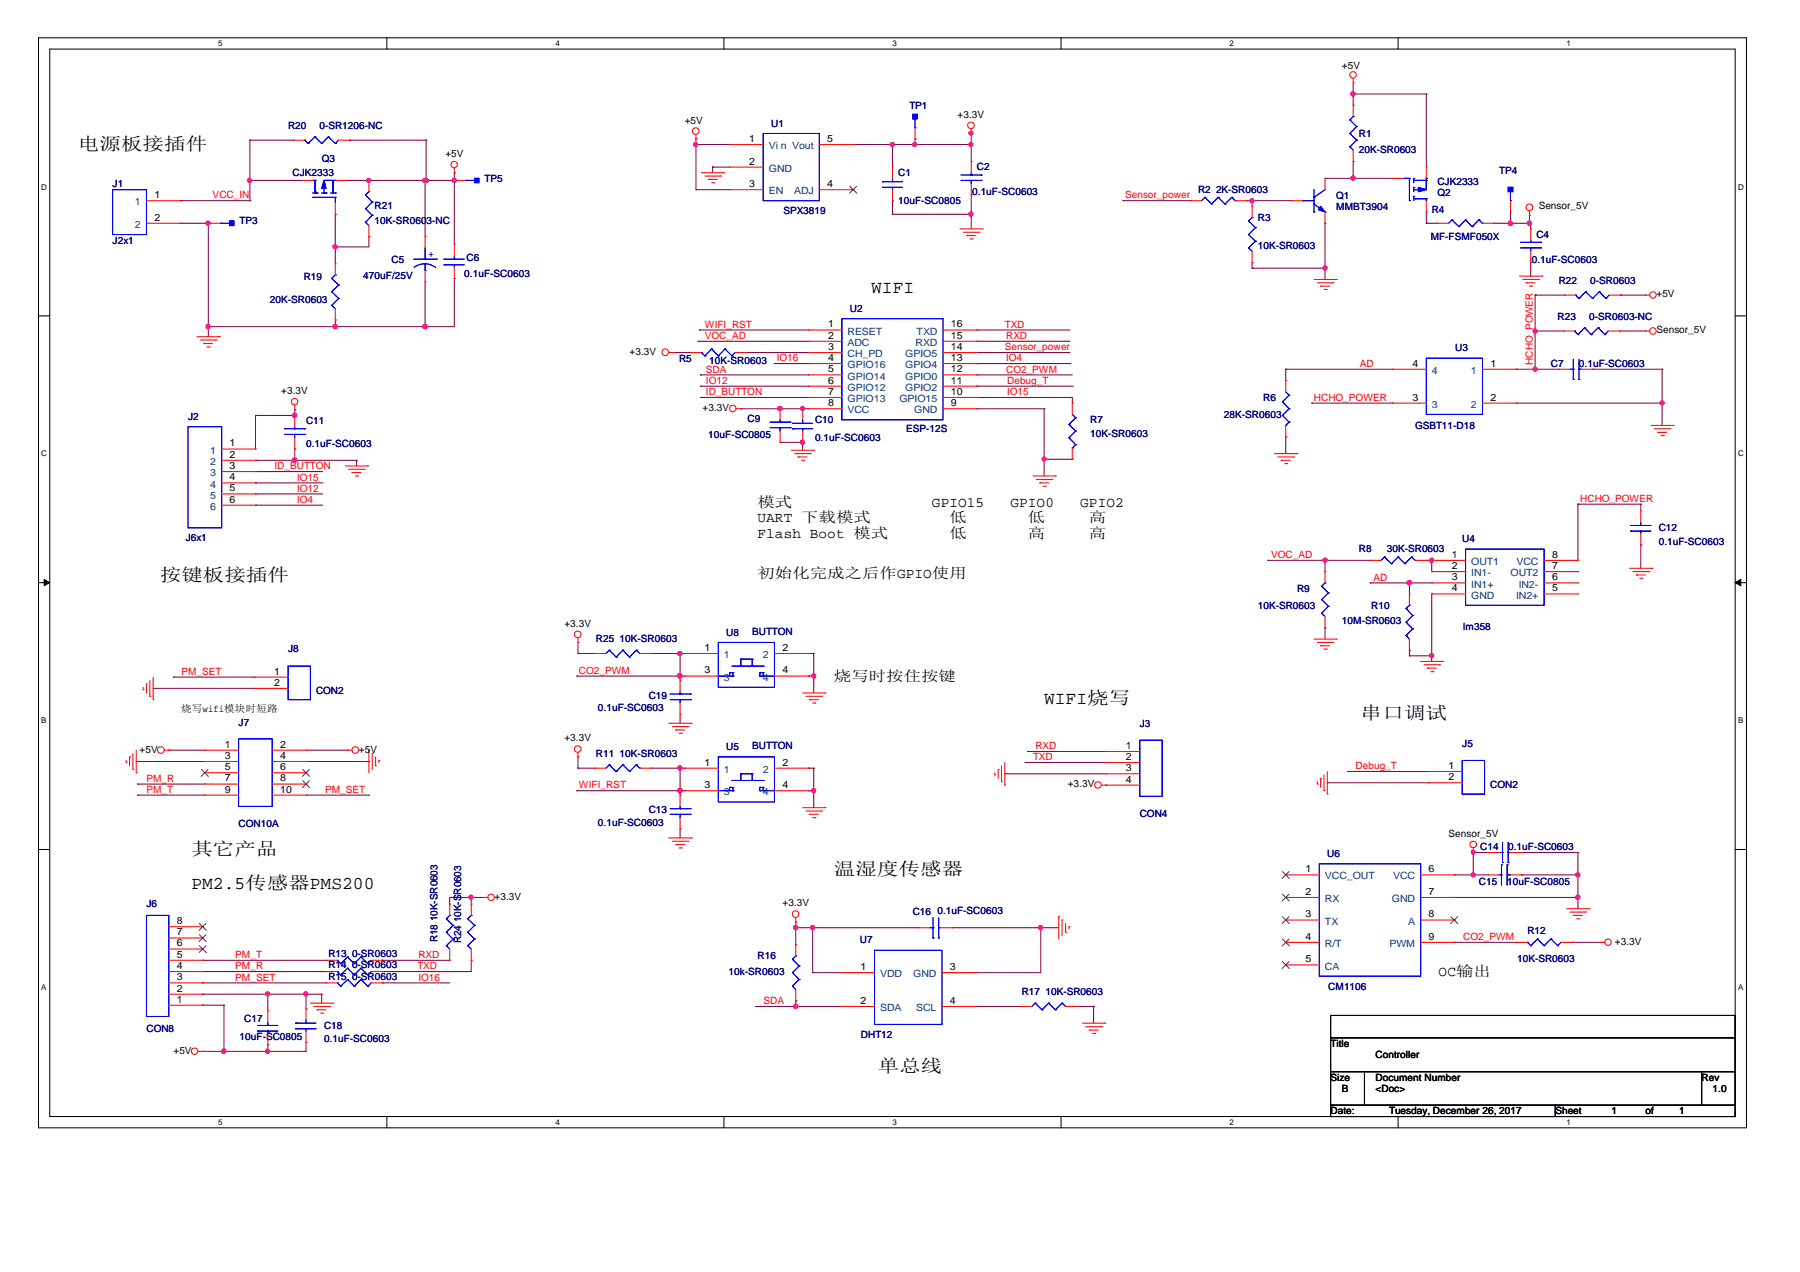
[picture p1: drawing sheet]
<svg xmlns="http://www.w3.org/2000/svg" width="297mm" height="210mm" viewBox="0 0 297 210" stroke-linecap="round" stroke-linejoin="round" font-family="sans-serif">
<defs><g id="words">
<g font-size="3">
<text x="12.9" y="24.7">电源板接插件</text>
<text x="143.8" y="48.3">WIFI</text>
<text x="26.4" y="95.9">按键板接插件</text>
<text x="172.3" y="116.2">WIFI烧写</text>
<text x="224.6" y="118.6">串口调试</text>
<text x="31.6" y="141">其它产品</text>
<text x="31.6" y="146.7">PM2.5传感器PMS200</text>
<text x="137.6" y="144.3">温湿度传感器</text>
<text x="144.9" y="177">单总线</text>
</g>
<g font-size="2.4">
<text x="125" y="83.6">模式</text>
<text x="153.8" y="83.6">GPIO15</text>
<text x="166.8" y="83.6">GPIO0</text>
<text x="178.3" y="83.6">GPIO2</text>
<text x="125" y="86.2">UART 下载模式</text>
<text x="125" y="88.7">Flash Boot 模式</text>
<text x="156.7" y="86.2">低</text>
<text x="156.7" y="88.7">低</text>
<text x="169.6" y="86.2">低</text>
<text x="169.6" y="88.7">高</text>
<text x="179.7" y="86.2">高</text>
<text x="179.7" y="88.7">高</text>
<text x="125" y="95.3">初始化完成之后作GPIO使用</text>
<text x="137.6" y="112.4">烧写时按住按键</text>
<text x="237.4" y="161.1">OC输出</text>
</g>
<g font-size="1.7">
<text x="221.4" y="11.4">+5V</text>
<text x="113" y="20.5">+5V</text>
<text x="123.7" y="23.4">1</text>
<text x="136.5" y="23.4">5</text>
<text x="158" y="19.4">+3.3V</text>
<text x="73.5" y="25.9">+5V</text>
<text x="123.7" y="27.1">2</text>
<text x="25.5" y="32.7">1</text>
<text x="123.7" y="30.9">3</text>
<text x="136.5" y="30.9">4</text>
<text x="253.9" y="34.4">Sensor_5V</text>
<text x="25.5" y="36.4">2</text>
<text x="273.3" y="49.1">+5V</text>
<text x="103.9" y="58.5">+3.3V</text>
<text x="136.7" y="54">1</text>
<text x="136.7" y="55.9">2</text>
<text x="136.7" y="57.8">3</text>
<text x="136.7" y="59.6">4</text>
<text x="156.9" y="59.6">13</text>
<text x="156.9" y="57.8">14</text>
<text x="156.9" y="55.9">15</text>
<text x="156.9" y="54">16</text>
<text x="273.3" y="55">Sensor_5V</text>
<text x="46.4" y="65">+3.3V</text>
<text x="136.7" y="61.4">5</text>
<text x="136.7" y="63.3">6</text>
<text x="136.7" y="65.2">7</text>
<text x="156.9" y="65.2">10</text>
<text x="156.9" y="63.3">11</text>
<text x="156.9" y="61.4">12</text>
<text x="233.1" y="60.5">4</text>
<text x="246" y="60.5">1</text>
<text x="116" y="67.8">+3.3V</text>
<text x="136.7" y="67">8</text>
<text x="156.9" y="67">9</text>
<text x="233.1" y="66.1">3</text>
<text x="246" y="66.1">2</text>
<text x="37.9" y="73.7">1</text>
<text x="37.9" y="75.5">2</text>
<text x="37.9" y="77.4">3</text>
<text x="37.9" y="79.3">4</text>
<text x="37.9" y="81.1">5</text>
<text x="37.9" y="82.9">6</text>
<text x="239.6" y="92">1</text>
<text x="239.6" y="93.9">2</text>
<text x="239.6" y="95.8">3</text>
<text x="256.1" y="95.8">6</text>
<text x="256.1" y="93.9">7</text>
<text x="256.1" y="92">8</text>
<text x="239.6" y="97.6">4</text>
<text x="256.1" y="97.6">5</text>
<text x="93.1" y="103.4">+3.3V</text>
<text x="116.2" y="107.4">1</text>
<text x="129.1" y="107.4">2</text>
<text x="45.3" y="111.3">1</text>
<text x="45.3" y="113.2">2</text>
<text x="116.2" y="111.1">3</text>
<text x="129.1" y="111.1">4</text>
<text x="29.9" y="117.5">烧写wifi模块时短路</text>
<text x="23" y="124.2">+5V</text>
<text x="37.1" y="123.4">1</text>
<text x="37.1" y="125.2">3</text>
<text x="46.2" y="123.4">2</text>
<text x="46.2" y="125.2">4</text>
<text x="59.2" y="124.2">+5V</text>
<text x="93.1" y="122.3">+3.3V</text>
<text x="185.8" y="123.6">1</text>
<text x="185.8" y="125.4">2</text>
<text x="37.1" y="127.1">5</text>
<text x="37.1" y="129">7</text>
<text x="37.1" y="130.8">9</text>
<text x="46.2" y="127.1">6</text>
<text x="46.2" y="129">8</text>
<text x="46.2" y="130.8">10</text>
<text x="116.2" y="126.3">1</text>
<text x="116.2" y="130.1">3</text>
<text x="129.1" y="126.3">2</text>
<text x="129.1" y="130.1">4</text>
<text x="176.2" y="129.9">+3.3V</text>
<text x="185.8" y="127.3">3</text>
<text x="185.8" y="129.1">4</text>
<text x="239" y="126.9">1</text>
<text x="239" y="128.7">2</text>
<text x="215.4" y="143.9">1</text>
<text x="235.8" y="143.9">6</text>
<text x="239.1" y="138.1">Sensor_5V</text>
<text x="81.6" y="148.5">+3.3V</text>
<text x="129.1" y="149.6">+3.3V</text>
<text x="215.4" y="147.7">2</text>
<text x="235.8" y="147.7">7</text>
<text x="29.2" y="154.4">7</text>
<text x="29.2" y="152.5">8</text>
<text x="215.4" y="151.4">3</text>
<text x="215.4" y="155.1">4</text>
<text x="235.8" y="151.4">8</text>
<text x="235.8" y="155.1">9</text>
<text x="266.5" y="155.9">+3.3V</text>
<text x="29.2" y="161.8">3</text>
<text x="29.2" y="159.9">4</text>
<text x="29.2" y="158">5</text>
<text x="29.2" y="156.2">6</text>
<text x="142" y="160.1">1</text>
<text x="156.8" y="160.1">3</text>
<text x="215.4" y="158.8">5</text>
<text x="29.2" y="165.5">1</text>
<text x="29.2" y="163.6">2</text>
<text x="142" y="165.7">2</text>
<text x="156.8" y="165.7">4</text>
<text x="28.6" y="173.9">+5V</text>
<text x="219.6" y="172.7">Title</text>
<text x="219.6" y="178.3">Size</text>
<text x="227" y="178.3">Document Number</text>
<text x="227" y="174.6">Controller</text>
<text x="280.8" y="178.3">Rev</text>
<text x="219.6" y="183.9">Date:</text>
<text x="221.4" y="180.2">B</text>
<text x="227" y="180.2">&lt;Doc&gt;</text>
<text x="229.2" y="183.9">Tuesday, December 26, 2017</text>
<text x="256.7" y="183.9">Sheet</text>
<text x="265.9" y="183.9">1</text>
<text x="271.5" y="183.9">of</text>
<text x="277.1" y="183.9">1</text>
<text x="282.6" y="180.2">1.0</text>
</g>
<g font-size="1.7" fill="#000080">
<text x="150.1" y="17.9">TP1</text>
<text x="47.5" y="21.3">R20</text>
<text x="52.7" y="21.3">0-SR1206-NC</text>
<text x="127.3" y="20.9">U1</text>
<text x="224.2" y="22.6">R1</text>
<text x="48.3" y="29.1">CJK2333</text>
<text x="53.1" y="26.8">Q3</text>
<text x="80" y="30">TP5</text>
<text x="148.2" y="29.1">C1</text>
<text x="161.2" y="28.1">C2</text>
<text x="224.2" y="25.3">20K-SR0603</text>
<text x="247.4" y="28.7">TP4</text>
<text x="18.6" y="30.9">J1</text>
<text x="61.8" y="34.4">R21</text>
<text x="129.3" y="35.4">SPX3819</text>
<text x="148.2" y="33.7">10uF-SC0805</text>
<text x="160.4" y="32.2">0.1uF-SC0603</text>
<text x="197.7" y="31.8">R2</text>
<text x="200.7" y="31.8">2K-SR0603</text>
<text x="220.5" y="32.8">Q1</text>
<text x="220.5" y="34.6">MMBT3904</text>
<text x="236.3" y="35.2">R4</text>
<text x="237.2" y="32.4">Q2</text>
<text x="237.2" y="30.5">CJK2333</text>
<text x="18.6" y="40.2">J2x1</text>
<text x="39.5" y="37">TP3</text>
<text x="61.8" y="37">10K-SR0603-NC</text>
<text x="207.6" y="36.5">R3</text>
<text x="207.6" y="41.1">10K-SR0603</text>
<text x="236.1" y="39.6">MF-FSMF050X</text>
<text x="253.5" y="39.3">C4</text>
<text x="50.1" y="46.3">R19</text>
<text x="59.9" y="46.1">470uF/25V</text>
<text x="64.6" y="43.3">C5</text>
<text x="76.6" y="45.7">0.1uF-SC0603</text>
<text x="77" y="43.2">C6</text>
<text x="252.8" y="43.3">0.1uF-SC0603</text>
<text x="257.2" y="46.8">R22</text>
<text x="262.4" y="46.8">0-SR0603</text>
<text x="44.5" y="50">20K-SR0603</text>
<text x="140.3" y="51.5">U2</text>
<text x="257" y="52.8">R23</text>
<text x="262.3" y="52.8">0-SR0603-NC</text>
<text x="112.1" y="59.7">R5</text>
<text x="240.2" y="58">U3</text>
<text x="117.1" y="60">10K-SR0603</text>
<text x="255.9" y="60.6">C7</text>
<text x="260.6" y="60.6">0.1uF-SC0603</text>
<text x="31" y="69.3">J2</text>
<text x="50.5" y="70">C11</text>
<text x="123.4" y="69.7">C9</text>
<text x="134.5" y="69.9">C10</text>
<text x="149.5" y="71.3">ESP-12S</text>
<text x="179.9" y="69.9">R7</text>
<text x="202" y="68.9">28K-SR0603</text>
<text x="208.4" y="66.1">R6</text>
<text x="233.5" y="70.8">GSBT11-D18</text>
<text x="50.5" y="73.7">0.1uF-SC0603</text>
<text x="116.9" y="72.2">10uF-SC0805</text>
<text x="134.5" y="72.8">0.1uF-SC0603</text>
<text x="179.9" y="72.1">10K-SR0603</text>
<text x="30.6" y="89.3">J6x1</text>
<text x="241.3" y="89.5">U4</text>
<text x="273.7" y="87.6">C12</text>
<text x="273.7" y="89.9">0.1uF-SC0603</text>
<text x="224.2" y="91.2">R8</text>
<text x="228.9" y="91.2">30K-SR0603</text>
<text x="207.6" y="100.4">10K-SR0603</text>
<text x="214" y="97.7">R9</text>
<text x="226.3" y="100.4">R10</text>
<text x="47.5" y="107.7">J8</text>
<text x="98.3" y="106">R25</text>
<text x="102.2" y="106">10K-SR0603</text>
<text x="119.8" y="104.9">U8</text>
<text x="124.1" y="104.7">BUTTON</text>
<text x="221.4" y="103.1">10M-SR0603</text>
<text x="241.5" y="103.9">lm358</text>
<text x="39.4" y="119.7">J7</text>
<text x="52.2" y="114.5">CON2</text>
<text x="98.7" y="117.3">0.1uF-SC0603</text>
<text x="107.1" y="115.3">C19</text>
<text x="188.1" y="119.9">J3</text>
<text x="98.3" y="124.9">R11</text>
<text x="102.2" y="124.9">10K-SR0603</text>
<text x="119.8" y="123.8">U5</text>
<text x="124.1" y="123.6">BUTTON</text>
<text x="241.3" y="123.2">J5</text>
<text x="245.9" y="130.1">CON2</text>
<text x="39.4" y="136.4">CON10A</text>
<text x="98.7" y="136.2">0.1uF-SC0603</text>
<text x="107.1" y="134.2">C13</text>
<text x="188.1" y="134.8">CON4</text>
<text x="219" y="141.4">U6</text>
<text x="244.3" y="140.3">C14</text>
<text x="248.9" y="140.3">0.1uF-SC0603</text>
<text x="24.2" y="149.7">J6</text>
<text x="244.1" y="146.1">C15</text>
<text x="248.7" y="146.1">10uF-SC0805</text>
<text x="72.2" y="155.5" transform="rotate(-90 72.2 155.5)">R18</text>
<text x="72.2" y="152" transform="rotate(-90 72.2 152)">10K-SR0603</text>
<text x="76.1" y="155.7" transform="rotate(-90 76.1 155.7)">R24</text>
<text x="76.1" y="152.2" transform="rotate(-90 76.1 152.2)">10K-SR0603</text>
<text x="141.9" y="155.7">U7</text>
<text x="150.6" y="151.1">C16</text>
<text x="154.7" y="150.9">0.1uF-SC0603</text>
<text x="252.1" y="154.2">R12</text>
<text x="54.2" y="157.9">R13</text>
<text x="54.2" y="161.6">R15</text>
<text x="54.2" y="159.8">R14</text>
<text x="58.1" y="157.9">0-SR0603</text>
<text x="58.1" y="161.6">0-SR0603</text>
<text x="58.1" y="159.8">0-SR0603</text>
<text x="120.2" y="160.9">10k-SR0603</text>
<text x="125" y="158.3">R16</text>
<text x="250.4" y="158.7">10K-SR0603</text>
<text x="168.6" y="164.2">R17</text>
<text x="172.5" y="164.2">10K-SR0603</text>
<text x="219.2" y="163.3">CM1106</text>
<text x="24.2" y="170.3">CON8</text>
<text x="39.5" y="171.6">10uF-SC0805</text>
<text x="40.3" y="168.7">C17</text>
<text x="53.5" y="169.8">C18</text>
<text x="53.5" y="172">0.1uF-SC0603</text>
<text x="142.1" y="171.3">DHT12</text>
</g>
<g font-size="1.7" fill="#004080">
<text x="126.9" y="24.6">Vi n Vout</text>
<text x="126.9" y="28.3">GND</text>
<text x="22.3" y="33.9">1</text>
<text x="126.9" y="32.1">EN</text>
<text x="131.1" y="32.1">ADJ</text>
<text x="22.3" y="37.6">2</text>
<text x="139.9" y="55.2">RESET</text>
<text x="139.9" y="57.1">ADC</text>
<text x="139.9" y="58.9">CH_PD</text>
<text x="149.4" y="58.9">GPIO5</text>
<text x="151.1" y="57.1">RXD</text>
<text x="151.3" y="55.2">TXD</text>
<text x="139.9" y="60.8">GPIO16</text>
<text x="139.9" y="62.6">GPIO14</text>
<text x="139.9" y="64.5">GPIO12</text>
<text x="149.4" y="64.5">GPIO2</text>
<text x="149.4" y="62.6">GPIO0</text>
<text x="149.4" y="60.8">GPIO4</text>
<text x="236.3" y="61.7">4</text>
<text x="242.7" y="61.7">1</text>
<text x="139.9" y="66.4">GPIO13</text>
<text x="139.9" y="68.2">VCC</text>
<text x="148.4" y="66.4">GPIO15</text>
<text x="150.9" y="68.2">GND</text>
<text x="236.3" y="67.3">3</text>
<text x="242.7" y="67.3">2</text>
<text x="34.7" y="74.9">1</text>
<text x="34.7" y="76.7">2</text>
<text x="34.7" y="78.6">3</text>
<text x="34.7" y="80.4">4</text>
<text x="34.7" y="82.3">5</text>
<text x="34.7" y="84.1">6</text>
<text x="242.8" y="93.2">OUT1</text>
<text x="242.8" y="95.1">IN1-</text>
<text x="249.3" y="95.1">OUT2</text>
<text x="250.3" y="93.2">VCC</text>
<text x="242.8" y="97">IN1+</text>
<text x="242.8" y="98.8">GND</text>
<text x="250.2" y="98.8">IN2+</text>
<text x="250.6" y="97">IN2-</text>
<text x="119.5" y="108.6">1</text>
<text x="119.5" y="112.3">3</text>
<text x="125.9" y="108.6">2</text>
<text x="125.9" y="112.3">4</text>
<text x="119.5" y="127.5">1</text>
<text x="119.5" y="131.2">3</text>
<text x="125.9" y="127.5">2</text>
<text x="125.9" y="131.2">4</text>
<text x="218.7" y="145.1">VCC_OUT</text>
<text x="218.7" y="148.9">RX</text>
<text x="229.7" y="148.9">GND</text>
<text x="229.9" y="145.1">VCC</text>
<text x="218.7" y="152.6">TX</text>
<text x="232.4" y="152.6">A</text>
<text x="145.2" y="161.3">VDD</text>
<text x="150.7" y="161.3">GND</text>
<text x="218.7" y="156.3">R/T</text>
<text x="218.7" y="160">CA</text>
<text x="229.3" y="156.3">PWM</text>
<text x="145.2" y="166.8">SDA</text>
<text x="151.2" y="166.8">SCL</text>
</g>
<g font-size="1.7" fill="#f00">
<text x="35.1" y="32.7">VCC_IN</text>
<text x="185.7" y="32.7">Sensor_power</text>
<text x="116.3" y="55.9">VOC_AD</text>
<text x="116.3" y="54.1">WIFI_RST</text>
<text x="128.2" y="59.6">IO16</text>
<text x="165.8" y="54.1">TXD</text>
<text x="165.8" y="57.8">Sensor_power</text>
<text x="166" y="55.9">RXD</text>
<text x="166" y="59.6">IO4</text>
<text x="116.5" y="61.5">SDA</text>
<text x="116.5" y="63.3">IO12</text>
<text x="116.5" y="65.2">ID_BUTTON</text>
<text x="166" y="61.5">CO2_PWM</text>
<text x="166.2" y="63.3">Debug_T</text>
<text x="166.2" y="65.2">IO15</text>
<text x="224.4" y="60.6">AD</text>
<text x="252.9" y="60.2" transform="rotate(-90 252.9 60.2)">HCHO_POWER</text>
<text x="216.8" y="66.1">HCHO_POWER</text>
<text x="45.3" y="77.4">ID_BUTTON</text>
<text x="49" y="83">IO4</text>
<text x="49" y="81.1">IO12</text>
<text x="49" y="79.3">IO15</text>
<text x="260.8" y="82.8">HCHO_POWER</text>
<text x="209.8" y="92.1">VOC_AD</text>
<text x="226.7" y="95.8">AD</text>
<text x="29.9" y="111.4">PM_SET</text>
<text x="95.5" y="111.2">CO2_PWM</text>
<text x="170.5" y="125.4">TXD</text>
<text x="170.9" y="123.6">RXD</text>
<text x="24.2" y="130.8">PM_T</text>
<text x="24.2" y="129">PM_R</text>
<text x="53.6" y="130.8">PM_SET</text>
<text x="95.5" y="130.1">WIFI_RST</text>
<text x="223.7" y="126.9">Debug_T</text>
<text x="241.5" y="155.1">CO2_PWM</text>
<text x="38.8" y="159.9">PM_R</text>
<text x="38.8" y="158.1">PM_T</text>
<text x="38.8" y="161.8">PM_SET</text>
<text x="68.9" y="159.9">TXD</text>
<text x="69" y="161.8">IO16</text>
<text x="69" y="158.1">RXD</text>
<text x="126" y="165.7">SDA</text>
</g>
<text font-size="1.7" fill="#00f" x="70.7" y="42.4">+</text>
<g font-size="1.3">
<text x="36" y="7.6">5</text>
<text x="91.7" y="7.6">4</text>
<text x="147.3" y="7.6">3</text>
<text x="202.9" y="7.6">2</text>
<text x="258.5" y="7.6">1</text>
<text x="6.8" y="31.3">D</text>
<text x="286.8" y="31.3">D</text>
<text x="6.8" y="75.3">C</text>
<text x="286.8" y="75.3">C</text>
<text x="6.8" y="119.4">B</text>
<text x="286.8" y="119.4">B</text>
<text x="6.8" y="163.4">A</text>
<text x="286.8" y="163.4">A</text>
<text x="36" y="185.6">5</text>
<text x="91.7" y="185.6">4</text>
<text x="147.3" y="185.6">3</text>
<text x="202.9" y="185.6">2</text>
<text x="258.5" y="185.6">1</text>
</g>
</g></defs>
<path d="M6.3 6.2h281.9v179.9h-281.9zM8.2 8.1h278.1v176.1h-278.1z" fill="none" stroke="#000" stroke-width=".17"/>
<g fill="#fff">
<path d="M36 6.4h.7v1.5h-.7z"/>
<path d="M36 184.5h.7v1.4h-.7z"/>
</g>
<path d="M63.8 6.2v1.9M63.8 184.2v1.9" fill="none" stroke="#000" stroke-width=".17"/>
<g fill="#fff">
<path d="M91.7 6.4h.7v1.5h-.7z"/>
<path d="M91.7 184.5h.7v1.4h-.7z"/>
</g>
<path d="M119.5 6.2v1.9M119.5 184.2v1.9" fill="none" stroke="#000" stroke-width=".17"/>
<g fill="#fff">
<path d="M147.3 6.4h.7v1.5h-.7z"/>
<path d="M147.3 184.5h.7v1.4h-.7z"/>
</g>
<path d="M175.1 6.2v1.9M175.1 184.2v1.9" fill="none" stroke="#000" stroke-width=".17"/>
<g fill="#fff">
<path d="M202.9 6.4h.7v1.5h-.7z"/>
<path d="M202.9 184.5h.7v1.4h-.7z"/>
</g>
<path d="M230.7 6.2v1.9M230.7 184.2v1.9" fill="none" stroke="#000" stroke-width=".17"/>
<g fill="#fff">
<path d="M258.5 6.4h.7v1.5h-.7z"/>
<path d="M258.5 184.5h.7v1.4h-.7z"/>
<path d="M6.8 30.1h.9v1.5h-.9z"/>
<path d="M286.8 30.1h.9v1.5h-.9z"/>
<path d="M6.8 74.1h.9v1.5h-.9z"/>
<path d="M286.8 74.1h.9v1.5h-.9z"/>
</g>
<path d="M6.3 52.1h1.9M286.3 52.1h1.9" fill="none" stroke="#000" stroke-width=".17"/>
<g fill="#fff">
<path d="M6.8 118.2h.9v1.4h-.9z"/>
<path d="M286.8 118.2h.9v1.4h-.9z"/>
</g>
<path d="M6.3 96.2h1.9M286.3 96.2h1.9" fill="none" stroke="#000" stroke-width=".17"/>
<g fill="#000" stroke="#000" stroke-width=".17">
<path d="M7.3 95.6l.9 .6-.9 .5z" fill-rule="evenodd"/>
<path d="M286.3 96.2l1-.6v1.1z" fill-rule="evenodd"/>
</g>
<g fill="#fff">
<path d="M6.8 162.2h.8v1.5h-.8z"/>
<path d="M286.8 162.2h.8v1.5h-.8z"/>
</g>
<path d="M6.3 140.2h1.9M286.3 140.2h1.9M219.6 167.6h66.7v3.7h-66.7zM219.6 171.3h66.7v5.5h-66.7zM219.6 176.8h5.6v5.6h-5.6zM225.2 176.8h55.6v5.6h-55.6zM280.8 176.8h5.5v5.6h-5.5zM219.6 182.4h37.1v1.8h-37.1zM256.7 182.4h29.6v1.8h-29.6z" fill="none" stroke="#000" stroke-width=".17"/>
<g fill="none" stroke="#800040" stroke-width=".17">
<path d="M223.3 15.5h.1M223.3 17.4h.1M223.3 15.5h12.1M223.3 13.6v3.8M235.4 15.5h.1M235.4 15.5v12.1M29.7 33.1h.1M29.7 33.1h11.5M29.7 36.8h4.8M34.4 36.8h.1M34.4 36.8v18.8M34.5 36.8h.1"/>
<path d="M41.2 33.1h.1M41.2 29.8h.1M41.2 23.1h.1M41.2 23.1v10M41.2 29.8h8.5M41.2 23.1h7.2M55.3 35.4h.1M55.3 35.4v8.1M57.1 29.8h.1M57.1 29.8h17.9M57.7 23.1h.1M57.7 23.1h12.6"/>
<path d="M60.9 39h.1M60.9 29.8h.1M60.9 39v1.7h-5.6M70.1 29.8h.1M70.1 29.8v9.2M70.3 29.8h.1M70.3 23.1h.1M70.3 23.1v6.7M75 29.8h.1M75 28.5h.1M75 28.5v11.9M114.9 23.8h.1"/>
<path d="M114.9 31.3h.1M114.9 22.9h.1M114.9 22.9v8.4M114.9 31.3h5.5M114.9 23.8h5.5M117.6 27.6h.1M117.6 27.6v.9M117.6 27.6h2.8M120.4 23.8h.1M140.8 23.8h.1M140.8 23.8h19.5M147.3 33.1h.1"/>
<path d="M147.3 23.8h.1M147.3 35.4h.1M147.3 23.8v3.8M147.3 33.1v2.3M147.3 35.4h13M151 22.9h.1M151 22.9v.9M160.3 35.4h.1M160.3 32.2h.1M160.3 23.8h.1M160.3 22h.1M160.3 22v4.6"/>
<path d="M160.3 32.2v5.6M185.3 33.1h.1M185.3 33.1h11.1M205.7 33.1h.1M205.7 33.1h7.4M206.6 33.1h.1M206.6 33.1v1M218.7 29.4h.1M218.7 36.8h.1M218.7 29.4h11.1M218.7 36.8v9.3M223.3 29.4h.1"/>
<path d="M223.3 26.6h.1M223.3 26.6v2.8M235.4 36.8h.1M235.4 35v1.8M235.4 36.8h1.8M246.5 36.8h.1M246.5 36.8h6.1M249.3 36.8h.1M249.3 35v1.8M252.4 36.8h.1M252.4 35.5h.1M252.4 35.5v1.3"/>
<path d="M252.6 36.8h.1M252.6 36.8v1M34.4 53.9h.1M55.3 40.7h.1M55.3 52.8h.1M55.3 53.9h.1M55.3 52.8v1.1M70.1 53.9h.1M70.1 46.5v7.4M75 45.9h.1M75 45.9v8h-40.6M111.1 58.2h.1"/>
<path d="M111.1 58.2h2.8M115.2 56.3h.1M115.2 56.3h18.2M115.4 54.5h.1M115.4 54.5h18M123.2 58.2h.1M123.2 58.2h10.2M161.2 54.5h.1M161.2 56.3h.1M161.2 58.2h.1M161.2 54.5h15.4M161.2 56.3h15.4"/>
<path d="M161.2 58.2h15.4M206.6 43.3h.1M206.6 44.3h.1M206.6 43.3v1M206.6 44.3h12.1M218.7 44.3h.1M252.6 43.3h.1M252.6 43.3v2.3M253.3 54.6h.1M253.3 48.7h.1M253.3 48.7v12.2M253.3 54.6h4.7"/>
<path d="M253.3 48.7h4.8M267.3 54.6h.1M267.3 54.6h4.2M267.4 48.7h.1M267.4 48.7h4.1M42.2 79.7h.1M42.2 77.8h.1M42.2 68.6h.1M42.2 76h.1M42.2 79.7h11.1M42.2 77.8h11.1M42.2 76h16.6"/>
<path d="M42.2 68.6v5.5M48.6 76h.1M48.6 74.1h.1M48.6 67.6h.1M48.6 67.6v1h-6.4M48.6 74.1v1.9M58.8 76h.1M58.8 76v.9M115.6 61.9h.1M115.6 63.7h.1M115.6 65.6h.1M115.6 61.9h17.8"/>
<path d="M115.6 63.7h17.8M115.6 65.6h17.8M122.3 67.5h.1M122.3 67.5h11.1M127.8 60h.1M127.8 60h5.6M128.7 67.5h.1M128.7 73h.1M128.7 73h3.8M132.5 67.5h.1M132.5 73h.1M132.5 73v1.3"/>
<path d="M161.2 63.7h.1M161.2 65.6h.1M161.2 60h.1M161.2 67.5h.1M161.2 61.9h.1M161.2 67.5h11.1M161.2 61.9h15.8M161.2 63.7h15.9M161.2 65.6h15.8v.9M161.2 60h15.5M172.3 75.8h.1M172.3 67.5h.1"/>
<path d="M172.3 67.5v11M172.3 75.8h4.7M177 66.5h.1M177 75.8h.1M212.2 60.9h.1M212.2 72.1h.1M212.2 60.9h17.6M212.2 60.9v1.9M212.2 72.1v2.8M216.5 66.5h.1M216.5 66.5h13.3M250.2 60.9h.1"/>
<path d="M250.2 60.9h7M250.2 66.5h24.1M253.3 60.9h.1M262.8 60.9h.1M262.8 60.9h11.5M274.3 60.9h.1M274.3 66.5h.1M274.3 70.2h.1M274.3 60.9v9.3M42.2 83.4h.1M42.2 81.5h.1M42.2 83.4h11.1"/>
<path d="M42.2 81.5h11.1M209.2 92.5h.1M209.2 92.5h16.9M218.7 92.5h.1M218.7 92.5v1.8M226.1 96.2h.1M226.1 96.2h10.2M232.6 96.2h.1M232.6 96.2v1.8M235.4 92.5h.1M235.4 92.5h.9M236.3 92.5h.1"/>
<path d="M236.3 98h.1M236.3 92.5v1.8M236.3 98v11.1M260.4 83.2h.1M260.4 83.2v9.3M260.4 83.2h10.4M270.8 89.9h.1M270.8 83.2h.1M270.8 83.2v1.1M270.8 89.9v3.9M25.3 113.6h.1M25.3 113.6h16.7"/>
<path d="M28.6 111.7h.1M28.6 111.7h13.4M95.2 111.6h.1M95.2 111.6h17.8M95.4 107.8h.1M95.4 106h.1M95.4 106v1.8M95.4 107.8h2.7M107.4 107.8h5.6M112.2 107.8h.1M112.2 111.6h.1M112.2 117.9h.1"/>
<path d="M112.2 107.8v4.5M112.2 117.9v1.5M133.4 107.8h.1M133.4 111.6h.1M133.4 107.8h.9M133.4 111.6h.9M134.3 107.8h.1M134.3 111.6h.1M134.3 107.8v6.6M218.7 103.6h.1M218.7 103.6v1.9M232.6 107.3h.1"/>
<path d="M232.6 108.2h.1M232.6 107.3v.9M232.6 108.2h3.7M236.3 108.2h.1M22.5 125.7h.1M22.5 125.7h11.3M22.7 131.2h.1M22.7 129.4h.1M22.7 131.2h11.1M22.7 129.4h11.1M27.9 123.8h.1M27.9 123.8h5.9"/>
<path d="M50.5 125.7h10.4M50.5 131.2h10.4M50.5 123.8h6.9M57.4 123.8h.1M60.9 125.7h.1M60.9 131.2h.1M95.2 130.5h.1M95.2 130.5h17.8M95.4 126.8h.1M95.4 124.9h.1M95.4 126.8h2.7M95.4 124.9v1.9"/>
<path d="M107.4 126.8h5.6M112.2 136.8h.1M112.2 126.8h.1M112.2 130.5h.1M112.2 126.8v4.4M112.2 136.8v1.5M133.4 126.8h.1M133.4 130.5h.1M133.4 126.8h.9M133.4 130.5h.9M134.3 126.8h.1M134.3 130.5h.1"/>
<path d="M134.3 126.8v6.5M165.8 127.7h.1M165.8 127.7h16.7M169.2 125.8h.1M169.2 125.8h13.3M169.5 124h.1M169.5 124h13M219 129.2h.1M219 129.2h16.7M222.4 127.3h.1M222.4 127.3h13.3M33.4 158.5h.1"/>
<path d="M33.4 158.5h20.4M63.1 158.5h.1M63.1 158.5h11.1M74.2 148.1h.1M74.2 148.1h5.6M74.2 148.1v1.1M77.8 158.5h.1M77.8 148.1h.1M77.8 158.5v1.8h-14.7M77.8 148.1v1.1M131.3 153.1h.1M131.3 152.2h.1"/>
<path d="M131.3 152.2v3.7M131.3 153.1h20.3M134.1 153.1h.1M134.1 153.1v7.4M157.1 153.1h.1M157.1 153.1h17.6M171.7 153.1h.1M171.7 153.1v7.4h-10.7M240 148.1h.1M240 155.5h.1M240 144.4h.1M240 144.4h5.5"/>
<path d="M240 148.1h20.4M240 155.5h10.2M243.1 144.4h.1M243.1 140.7h.1M243.1 140.7h2.4M243.1 140.7v3.7M251.1 144.4h.1M251.1 140.7h.1M251.1 144.4h9.3M251.1 140.7h9.3M259.5 155.5h.1M259.5 155.5h4.6"/>
<path d="M260.4 148.1h.1M260.4 144.4h.1M260.4 140.7h.1M260.4 140.7v9.3M33.4 165.9h.1M33.4 164.1h.1M33.4 160.3h.1M33.4 162.2h.1M33.4 173.5h.1M33.4 160.3h20.4M33.4 165.9h3.6M33.4 164.1h19.7"/>
<path d="M33.4 162.2h20.4M37 173.5h.1M37 165.9h.1M37 165.9v7.6M44.2 172.4h.1M44.2 164.1h.1M44.2 173.5h.1M44.2 164.1v2.7M44.2 172.4v1.1M50.5 172h.1M50.5 164.1h.1M50.5 172v1.5h-17.1"/>
<path d="M50.5 164.1v2.4M53.1 164.1h.1M53.1 164.1v1.4M63.1 160.3h.1M63.1 162.2h.1M63.1 162.2h11.1M124.7 166.1h.1M124.7 166.1h14.1M131.3 166.1h.1M131.3 165.2h.1M131.3 165.2v.9M134.1 160.5h.1"/>
<path d="M134.1 160.5h4.7M161 166.1h.1M161 160.5h.1M161 166.1h7.4M177.7 166.1h.1M177.7 166.1h2.8M180.5 166.1h.1M180.5 166.1v2.7"/>
</g>
<g fill="#f0f" stroke="#f0f" stroke-width=".17">
<circle cx="132.4" cy="67.4" r=".34"/>
<circle cx="128.7" cy="67.4" r=".36"/>
<circle cx="132.4" cy="73" r=".35"/>
<circle cx="160.2" cy="35.3" r=".35"/>
<circle cx="114.8" cy="23.8" r=".34"/>
<circle cx="131.3" cy="166.1" r=".35"/>
<circle cx="260.4" cy="148.1" r=".37"/>
<circle cx="243.1" cy="140.6" r=".34"/>
<circle cx="243.1" cy="144.4" r=".34"/>
<circle cx="223.3" cy="15.5" r=".37"/>
<circle cx="223.3" cy="29.4" r=".36"/>
<circle cx="253.3" cy="60.9" r=".34"/>
<circle cx="236.2" cy="92.4" r=".35"/>
<circle cx="236.2" cy="108.2" r=".35"/>
<circle cx="232.6" cy="96.1" r=".36"/>
<circle cx="218.6" cy="92.4" r=".35"/>
<circle cx="274.3" cy="66.5" r=".34"/>
<circle cx="172.3" cy="75.7" r=".34"/>
<circle cx="48.6" cy="75.9" r=".37"/>
<circle cx="48.6" cy="68.5" r=".37"/>
<circle cx="41.2" cy="29.8" r=".34"/>
<circle cx="75" cy="29.8" r=".36"/>
<circle cx="160.2" cy="23.8" r=".34"/>
<circle cx="147.3" cy="23.8" r=".36"/>
<circle cx="151" cy="23.8" r=".34"/>
<circle cx="160.2" cy="22" r=".34"/>
<circle cx="218.6" cy="44.2" r=".35"/>
<circle cx="206.6" cy="33.1" r=".34"/>
<circle cx="252.4" cy="36.8" r=".35"/>
<circle cx="134.1" cy="153.1" r=".37"/>
<circle cx="131.3" cy="153.1" r=".35"/>
<circle cx="44.1" cy="173.5" r=".35"/>
<circle cx="36.9" cy="173.5" r=".37"/>
<circle cx="134.3" cy="130.5" r=".35"/>
<circle cx="112.2" cy="130.5" r=".37"/>
<circle cx="260.4" cy="144.4" r=".36"/>
<circle cx="249.2" cy="36.8" r=".37"/>
<circle cx="112.2" cy="126.7" r=".37"/>
<circle cx="171.7" cy="153.1" r=".37"/>
<circle cx="34.3" cy="53.9" r=".35"/>
<circle cx="70.3" cy="29.8" r=".34"/>
<circle cx="55.3" cy="53.9" r=".35"/>
<circle cx="34.3" cy="36.8" r=".35"/>
<circle cx="55.3" cy="40.7" r=".35"/>
<circle cx="60.9" cy="29.8" r=".36"/>
<circle cx="253.3" cy="54.6" r=".34"/>
<circle cx="50.5" cy="164" r=".34"/>
<circle cx="70.1" cy="29.8" r=".36"/>
<circle cx="70.1" cy="53.9" r=".37"/>
<circle cx="77.7" cy="148.1" r=".35"/>
<circle cx="112.2" cy="107.8" r=".36"/>
<circle cx="134.3" cy="111.5" r=".35"/>
<circle cx="112.2" cy="111.5" r=".37"/>
<circle cx="44.1" cy="164" r=".34"/>
</g>
<g fill="none" stroke="#f00" stroke-width=".17">
<path d="M223.3 13.6h.1M223.3 17.4h.1M223.3 12.9v.7M223.3 17.4v1.8M24.2 36.8h5.5M24.2 33.1h5.5M29.7 33.1h.1M29.7 36.8h.1M34.5 36.8h.1M34.5 36.8h1.9M48.4 23.1h.1M48.4 23.1h1.9"/>
<path d="M49.7 29.8h.1M49.7 29.8h1.9M55.3 35.4h.1M55.3 33.5v1.9M55.3 29.8h1.8M55.9 23.1h1.8M57.1 29.8h.1M57.7 23.1h.1M60.9 39h.1M60.9 29.8h.1M60.9 29.8v1.8M60.9 37.2v1.8"/>
<path d="M70.1 39h.1M70.1 39v1.9M75 28.5h.1M75 29.8h.1M75 27.7v.8M75 29.8h1.8M114.9 22.9h.1M114.9 22.2v.7M115.7 28.5h3.8M116.3 29.1h2.6M116.9 29.6h.1M116.9 29.6h1.5"/>
<path d="M117.4 30.2h.4M117.8 30.2h.1M118.9 29.1h.1M119.5 28.5h.1M120.4 23.8h.1M120.4 31.3h.1M120.4 27.6h.1M120.4 23.8h5.5M120.4 31.3h5.5M120.4 27.6h5.5M135.2 23.8h5.6M135.2 31.3h5.6"/>
<path d="M140.8 31.3h.1M140.8 23.8h.1M147.3 33.1h.1M147.3 27.6h.1M147.3 27.6v1.8M147.3 31.3v1.8M151 22.9h.1M151 21.1v1.8M158.4 37.8h3.7M159 38.3h2.5M159.5 38.9h.1M159.5 38.9h1.5"/>
<path d="M160.1 39.4h.3M160.3 22h.1M160.3 26.6h.1M160.3 32.2h.1M160.3 21.3v.7M160.3 26.6v1.9M160.3 30.4v1.8M160.4 39.4h.1M161.5 38.3h.1M162.1 37.8h.1M196.4 33.1h.1M196.4 33.1h1.9"/>
<path d="M203.8 33.1h1.9M205.7 33.1h.1M206.6 34.1h.1M206.6 34.1v1.8M213.1 33.1h.1M213.1 33.1h1.9M218.7 29.4h.1M218.7 36.8h.1M218.7 29.4v1.9M218.7 35v1.8M223.3 26.6h.1M223.3 24.8v1.8"/>
<path d="M229.8 29.4h.1M229.8 29.4h1.8M235.4 35h.1M235.4 27.6h.1M235.4 27.6v1.8M235.4 33.1v1.9M237.2 36.8h.1M237.2 36.8h1.9M244.6 36.8h1.9M246.5 36.8h.1M249.3 35h.1M249.3 33.1v1.9"/>
<path d="M252.4 35.5h.1M252.4 34.8v.7M252.6 37.8h.1M252.6 37.8v1.8M32.5 55.6h3.7M33.1 56.1h2.5M33.6 56.7h.1M33.6 56.7h1.5M34.2 57.2h.3M34.5 57.2h.1M35.6 56.1h.1M36.2 55.6h.1"/>
<path d="M55.3 52.8h.1M55.3 43.5h.1M55.3 43.5v1.9M55.3 50.9v1.9M70.1 46.5h.1M70.1 44.6v1.9M75 45.9h.1M75 40.4h.1M75 40.4v1.8M75 44.1v1.8M110.4 58.2h.7M111.1 58.2h.1"/>
<path d="M113.9 58.2h.1M113.9 58.2h1.8M121.3 58.2h1.9M123.2 58.2h.1M133.4 54.5h.1M133.4 56.3h.1M133.4 58.2h.1M133.4 58.2h5.5M133.4 56.3h5.5M133.4 54.5h5.5M155.6 58.2h5.6M155.6 56.3h5.6"/>
<path d="M155.6 54.5h5.6M161.2 58.2h.1M161.2 56.3h.1M161.2 54.5h.1M206.6 43.3h.1M206.6 41.5v1.8M216.8 46.1h3.7M217.4 46.7h2.6M217.9 47.2h.1M217.9 47.2h1.5M218.5 47.8h.4M218.9 47.8h.1"/>
<path d="M220 46.7h.1M220.5 46.1h.1M250.7 45.6h3.8M251.3 46.1h2.6M251.8 46.7h.1M251.8 46.7h1.5M252.4 47.2h.4M252.6 43.3h.1M252.6 41.5v1.8M252.8 47.2h.1M253.9 46.1h.1M254.5 45.6h.1"/>
<path d="M258 54.6h.1M258 54.6h1.8M258.1 48.7h.1M258.1 48.7h1.9M265.4 54.6h1.9M265.6 48.7h1.8M267.3 54.6h.1M267.4 48.7h.1M271.5 48.7h.1M271.5 54.6h.1M271.5 48.7h.7M271.5 54.6h.7"/>
<path d="M36.6 79.7h5.6M36.6 76h5.6M36.6 74.1h5.6M36.6 77.8h5.6M42.2 74.1h.1M42.2 76h.1M42.2 77.8h.1M42.2 79.7h.1M48.6 67.6h.1M48.6 68.6h.1M48.6 74.1h.1M48.6 66.9v.7"/>
<path d="M48.6 68.6v1.8M48.6 72.2v1.9M57 76.9h3.7M57.5 77.4h2.6M58.1 78h.1M58.1 78h1.5M58.6 78.5h.4M59 78.5h.1M60.1 77.4h.1M60.7 76.9h.1M121.5 67.5h.8M122.3 67.5h.1"/>
<path d="M128.7 67.5h.1M128.7 73h.1M128.7 67.5v1.8M128.7 71.1v1.9M130.6 74.3h3.7M131.1 74.9h2.6M131.7 75.4h.1M131.7 75.4h1.5M132.2 76h.4M132.5 73h.1M132.5 67.5h.1M132.5 67.5v1.8"/>
<path d="M132.5 71.1v1.9M132.6 76h.1M133.4 60h.1M133.4 61.9h.1M133.4 63.7h.1M133.4 65.6h.1M133.4 67.5h.1M133.4 67.5h5.5M133.4 65.6h5.5M133.4 63.7h5.5M133.4 61.9h5.5M133.4 60h5.5"/>
<path d="M133.7 74.9h.1M134.3 74.3h.1M155.6 67.5h5.6M155.6 65.6h5.6M155.6 63.7h5.6M155.6 61.9h5.6M155.6 60h5.6M161.2 67.5h.1M161.2 65.6h.1M161.2 63.7h.1M161.2 61.9h.1M161.2 60h.1"/>
<path d="M170.5 78.5h3.7M171 79.1h2.6M171.6 79.7h.1M171.6 79.7h1.5M173.6 79.1h.1M174.2 78.5h.1M177 66.5h.1M177 75.8h.1M177 66.5v1.9M177 73.9v1.9M210.3 74.9h3.7M210.9 75.4h2.6"/>
<path d="M211.4 76h.1M211.4 76h1.5M212 76.5h.3M212.2 62.8h.1M212.2 72.1h.1M212.2 62.8v1.9M212.2 70.2v1.9M212.3 76.5h.1M213.5 75.4h.1M214 74.9h.1M229.8 66.5h.1M229.8 60.9h.1"/>
<path d="M229.8 60.9h5.6M229.8 66.5h5.6M244.6 60.9h5.6M244.6 66.5h5.6M250.2 60.9h.1M250.2 66.5h.1M257.2 60.9h.1M257.2 60.9h1.9M260.9 60.9h1.9M262.8 60.9h.1M272.5 70.2h3.6M273 70.8h2.6"/>
<path d="M273.6 71.3h.1M273.6 71.3h1.4M274.1 71.9h.4M274.5 71.9h.1M275.6 70.8h.1M276.1 70.2h.1M36.6 81.5h5.6M36.6 83.4h5.6M42.2 81.5h.1M42.2 83.4h.1M172.1 80.2h.4M172.5 80.2h.1"/>
<path d="M218.7 94.3h.1M218.7 94.3v1.9M226.1 92.5h.1M226.1 92.5h1.8M232.6 98h.1M232.6 98v1.9M233.5 92.5h1.9M235.4 92.5h.1M236.3 92.5h.1M236.3 94.3h.1M236.3 96.2h.1M236.3 98h.1"/>
<path d="M236.3 94.3h5.6M236.3 92.5h5.6M236.3 96.2h5.6M236.3 98h5.6M254.8 94.3h5.6M254.8 92.5h5.6M254.8 96.2h5.6M254.8 98h5.6M260.4 98h.1M260.4 96.2h.1M260.4 94.3h.1M260.4 92.5h.1"/>
<path d="M268.9 93.8h3.7M269.5 94.3h2.6M270 94.9h.1M270 94.9h1.5M270.6 95.4h.3M270.8 89.9h.1M270.8 84.3h.1M270.8 84.3v1.9M270.8 88v1.9M270.9 95.4h.1M272.1 94.3h.1M272.6 93.8h.1"/>
<path d="M23.6 113.8h.1M23.6 113.4v.4M24.2 112.9h.1M24.2 112.9v1.5M24.7 114.9h.1M24.7 112.3v2.6M25.3 115.5h.1M25.3 111.7v3.8M42 111.7h.1M42 113.6h.1M42 111.7h5.5M42 113.6h5.5"/>
<path d="M95.4 106h.1M95.4 105.3v.7M98.1 107.8h.1M98.1 107.8h1.9M105.6 107.8h1.8M107.4 107.8h.1M110.4 119.4h3.7M111 119.9h2.5M112.2 112.3h.1M112.2 117.9h.1M112.2 112.3v1.8M112.2 116v1.9"/>
<path d="M113 107.8h.1M113 111.6h.1M113 107.8h5.5M113 111.6h5.5M113.5 119.9h.1M114.1 119.4h.1M127.8 107.8h5.6M127.8 111.6h5.6M132.5 114.4h3.6M133 114.9h2.6M133.4 107.8h.1M133.4 111.6h.1"/>
<path d="M133.6 115.5h.1M133.6 115.5h1.4M134.1 116h.4M134.5 116h.1M135.6 114.9h.1M136.1 114.4h.1M216.8 105.5h3.7M217.4 106h2.6M217.9 106.6h.1M217.9 106.6h1.5M218.5 107.1h.4M218.7 103.6h.1"/>
<path d="M218.7 101.7v1.9M218.9 107.1h.1M220 106h.1M220.5 105.5h.1M232.6 107.3h.1M232.6 105.5v1.8M234.4 109.1h3.7M235 109.7h2.6M235.5 110.3h.1M235.5 110.3h1.5M236.1 110.8h.4M236.5 110.8h.1"/>
<path d="M237.6 109.7h.1M238.1 109.1h.1M20.8 125.8h.1M20.8 125.5v.3M21.4 124.9h.1M21.4 124.9v1.5M21.9 127h.1M21.9 124.3v2.7M22.5 127.5h.1M22.5 123.8v3.7M27.1 123.8h.8M27.9 123.8h.1"/>
<path d="M33.8 123.8h.1M33.8 125.7h.1M33.8 127.5h.1M33.8 129.4h.1M33.8 131.2h.1M33.8 123.8h5.6M33.8 125.7h5.6M33.8 127.5h5.6M33.8 129.4h5.6M33.8 131.2h5.6M44.9 123.8h5.6M44.9 125.7h5.6"/>
<path d="M44.9 127.5h5.6M44.9 129.4h5.6M44.9 131.2h5.6M50.5 123.8h.1M50.5 125.7h.1M50.5 127.5h.1M50.5 129.4h.1M50.5 131.2h.1M57.4 123.8h.1M57.4 123.8h.7M60.9 123.8h.1M60.9 123.8v3.7"/>
<path d="M61.4 124.3h.1M61.4 124.3v2.7M62 126.4h.1M62 124.9v1.5M62.5 125.5h.1M62.5 125.5v.3M95.4 124.9h.1M95.4 124.2v.7M98.1 126.8h.1M98.1 126.8h1.9M105.6 126.8h1.8M107.4 126.8h.1"/>
<path d="M110.4 138.3h3.7M111 138.8h2.5M111.5 139.4h.1M111.5 120.5h.1M111.5 139.4h1.5M111.5 120.5h1.5M112.1 139.9h.3M112.1 121h.3M112.2 131.2h.1M112.2 136.8h.1M112.2 131.2v1.9M112.2 134.9v1.9"/>
<path d="M112.4 139.9h.1M112.4 121h.1M113 126.8h.1M113 130.5h.1M113 126.8h5.5M113 130.5h5.5M113.5 138.8h.1M114.1 138.3h.1M127.8 126.8h5.6M127.8 130.5h5.6M132.5 133.3h3.6M133 133.8h2.6"/>
<path d="M133.4 126.8h.1M133.4 130.5h.1M133.6 134.4h.1M133.6 134.4h1.4M134.1 134.9h.4M134.5 134.9h.1M135.6 133.8h.1M136.1 133.3h.1M164.2 127.9h.1M164.2 127.5v.4M164.7 127h.1M164.7 127v1.5"/>
<path d="M165.3 129h.1M165.3 126.4v2.6M165.8 129.6h.1M165.8 125.8v3.8M181.8 129.6h6.3M182.5 129.6h.1M182.5 124h.1M182.5 125.8h.1M182.5 127.7h.1M182.5 124h5.6M182.5 125.8h5.6M182.5 127.7h5.6"/>
<path d="M217.4 129.4h.1M217.4 129v.4M217.9 128.5h.1M217.9 128.5v1.4M218.5 130.5h.1M218.5 127.9v2.6M219 131h.1M219 127.3v3.7M235.7 127.3h.1M235.7 129.2h.1M235.7 127.3h5.6M235.7 129.2h5.6"/>
<path d="M243.1 139.9v.8M27.9 158.5h5.5M27.9 156.6h5.5M27.9 154.8h5.5M27.9 152.9h5.5M33.4 158.5h.1M33.4 156.6h.1M33.4 154.8h.1M33.4 152.9h.1M53.8 158.5h.1M53.8 158.5h1.9M61.3 158.5h1.8"/>
<path d="M63.1 158.5h.1M74.2 158.5h.1M74.2 149.2h.1M74.2 149.2v1.9M74.2 156.6v1.9M77.8 158.5h.1M77.8 149.2h.1M77.8 149.2v1.9M77.8 156.6v1.9M79.8 148.1h.1M79.8 148.1h.7M131.3 152.2h.1"/>
<path d="M131.3 155.9h.1M131.3 151.4v.8M131.3 155.9v1.8M151.6 153.1h.1M151.6 153.1h1.8M155.2 153.1h1.9M157.1 153.1h.1M174.7 151.2h.1M174.7 151.2v3.8M175.3 151.8h.1M175.3 151.8v2.6M175.9 153.9h.1"/>
<path d="M175.9 152.4v1.5M176.4 152.9h.1M176.4 152.9v.4M212.2 144.4h.1M212.2 148.1h.1M212.2 151.8h.1M212.2 155.5h.1M212.2 159.2h.1M212.2 155.5h5.5M212.2 148.1h5.5M212.2 144.4h5.5M212.2 151.8h5.5"/>
<path d="M212.2 159.2h5.5M234.4 155.5h5.6M234.4 148.1h5.6M234.4 144.4h5.6M234.4 151.8h5.6M240 144.4h.1M240 148.1h.1M240 151.8h.1M240 155.5h.1M243.1 140.7h.1M245.5 144.4h.1M245.5 140.7h.1"/>
<path d="M245.5 144.4h1.9M245.5 140.7h1.9M249.3 144.4h1.8M249.3 140.7h1.8M250.2 155.5h.1M250.2 155.5h1.9M251.1 144.4h.1M251.1 140.7h.1M257.6 155.5h1.9M258.5 150h3.8M259.1 150.5h2.6M259.5 155.5h.1"/>
<path d="M259.6 151.1h.1M259.6 151.1h1.5M260.2 151.6h.4M260.6 151.6h.1M261.7 150.5h.1M262.3 150h.1M264.1 155.5h.1M264.1 155.5h.7M27.9 165.9h5.5M27.9 164.1h5.5M27.9 162.2h5.5M27.9 160.3h5.5"/>
<path d="M32.7 173.5h.7M33.4 173.5h.1M33.4 165.9h.1M33.4 164.1h.1M33.4 162.2h.1M33.4 160.3h.1M44.2 172.4h.1M44.2 166.8h.1M44.2 166.8v1.9M44.2 170.5v1.9M50.5 172h.1M50.5 166.5h.1"/>
<path d="M50.5 166.5v1.8M50.5 170.2v1.8M51.2 165.5h3.7M51.8 166.1h2.6M52.3 166.6h.1M52.3 166.6h1.5M52.9 167.2h.4M53.3 167.2h.1M53.8 162.2h.1M53.8 160.3h.1M53.8 162.2h1.9M53.8 160.3h1.9"/>
<path d="M54.4 166.1h.1M54.9 165.5h.1M61.3 162.2h1.8M61.3 160.3h1.8M63.1 162.2h.1M63.1 160.3h.1M131.3 165.2h.1M131.3 163.3v1.9M138.8 160.5h.1M138.8 166.1h.1M138.8 166.1h5.5M138.8 160.5h5.5"/>
<path d="M155.4 166.1h5.6M155.4 160.5h5.6M161 160.5h.1M161 166.1h.1M168.4 166.1h.1M168.4 166.1h1.9M175.9 166.1h1.8M177.7 166.1h.1M178.6 168.8h3.7M179.2 169.4h2.6M179.7 170h.1M179.7 170h1.5"/>
<path d="M180.3 170.5h.3M180.6 170.5h.1M181.8 169.4h.1M182.3 168.8h.1"/>
<circle cx="223.3" cy="12.3" r=".54"/>
<circle cx="74.9" cy="27.2" r=".54"/>
<circle cx="114.8" cy="21.6" r=".55"/>
<circle cx="160.2" cy="20.7" r=".55"/>
<circle cx="252.4" cy="34.2" r=".56"/>
<circle cx="109.8" cy="58.1" r=".55"/>
<circle cx="272.8" cy="54.6" r=".55"/>
<circle cx="272.8" cy="48.7" r=".54"/>
<circle cx="48.6" cy="66.3" r=".54"/>
<circle cx="120.9" cy="67.4" r=".55"/>
<circle cx="95.3" cy="104.7" r=".55"/>
<circle cx="26.5" cy="123.8" r=".55"/>
<circle cx="58.6" cy="123.8" r=".55"/>
<circle cx="95.3" cy="123.6" r=".55"/>
<circle cx="181.2" cy="129.5" r=".55"/>
<circle cx="243.1" cy="139.3" r=".55"/>
<circle cx="81" cy="148.1" r=".54"/>
<circle cx="131.3" cy="150.8" r=".55"/>
<circle cx="265.4" cy="155.5" r=".54"/>
<circle cx="32.1" cy="173.5" r=".54"/>
</g>
<g fill="none" stroke="#00f" stroke-width=".17">
<path d="M151 19.2v1.9M222.8 19.8h.1M222.8 19.8l1.1 1.1M223.3 19.2h.1M223.3 19.2l-.5 .6M18.6 31.3h5.6v7.4h-5.6zM36.4 36.8h.1M36.4 36.8h1.9M50.3 23.1h.1M50.3 23.1l.5 .6M50.8 23.7h.1M51.6 32.6h.1"/>
<path d="M51.6 29.8h.4M51.6 31.8h.7M51.6 32.6h3.7M52 22.6h.1M52 29.8h.1M52 31.6h.1M52 31.8h.1M52 22.6l1.1 1.1M52 22.6l-1.2 1.1M52 29.8v2M52.3 31.8h.1M53.1 23.7h.1"/>
<path d="M53.1 31.8h.7M53.5 31.8h.1M53.5 29.8h1.8M53.5 30.7v1.1M53.8 31.8h.1M54.2 22.6h.1M54.2 22.6l1.1 1.1M54.2 22.6l-1.1 1.1M54.6 31.8h.7M54.9 30h.1M54.9 29.8h.1M54.9 29.8v2"/>
<path d="M55.3 23.7h.1M55.3 29.8h.1M55.3 31.8h.1M55.3 32.6h.1M55.3 32.6v.9M55.9 23.1l-.6 .6M60.3 36.7h.1M60.3 34.4h.1M60.3 32.2h.1M60.3 36.7l.6 .5M60.3 34.4l1.1 1.1M60.3 32.2l1.1 1.1"/>
<path d="M60.9 31.6h.1M60.9 31.6l-.6 .6M61.4 35.5h.1M61.4 33.3h.1M61.4 35.5l-1.1 1.2M61.4 33.3l-1.1 1.1M76.8 29.8h.1M76.8 29.8h1.9M125.9 22h9.3v11.1h-9.3zM145.6 30h.1M145.6 30.9h.1M145.6 30h3.3"/>
<path d="M145.6 30.9h3.3M147.3 30.9h.1M147.3 30h.1M147.3 29.4v.6M147.3 30.9v.4M151 21.1h.1M158.6 29.8h3.3M158.6 28.9h3.3M160.3 28.9h.1M160.3 29.8h.1M160.3 28.5v.4M160.3 29.8v.6"/>
<path d="M161.9 29.8h.1M161.9 28.9h.1M198.8 32.6h.1M198.8 32.6l-.5 .5M198.8 32.6l1.1 1.1M199.9 33.7h.1M201 32.6h.1M201 32.6l-1.1 1.1M201 32.6l1.1 1.1M202.1 33.7h.1M203.3 32.6h.1M203.3 32.6l-1.2 1.1"/>
<path d="M203.3 32.6l.5 .5M203.8 33.1h.1M206 38.7h.1M206 36.5h.1M206 38.7l1.2 1.1M206 36.5l1.2 1.1M206.6 35.9h.1M206.6 35.9l-.6 .6M207.2 39.8h.1M207.2 37.6h.1M207.2 39.8l-1.2 1.1M207.2 37.6l-1.2 1.1"/>
<path d="M215 33.1h.1M215 33.1h1.8M216.8 32.6h.1M216.8 35h.1M216.8 33.7l1.9 1.3M216.8 31.3v3.7M218.7 35h.1M218.7 31.3l-1.9 1.3M222.8 24.2h.1M222.8 22h.1M222.8 24.2l.5 .6M222.8 22l1.1 1.1"/>
<path d="M223.9 23.1h.1M223.9 20.9h.1M223.9 23.1l-1.1 1.1M223.9 20.9l-1.1 1.1M231.6 29.4h1M232.6 29.4h.1M232.6 33.1h.1M232.6 29.4v3.7M233.3 32.8h.1M233.3 29.4h.1M233.3 30.9h.1M233.3 32.4h.1"/>
<path d="M233.3 31.3h.1M233.3 29.8h2.1M233.3 32.8h2.1M233.3 29.4v.8M233.3 30.9v.7M233.3 32.4v.7M233.3 31.3h1.1M233.5 32.8h.1M235.2 29.8h.1M235.4 32.8h.1M235.4 29.4h.1M235.4 29.8h.1"/>
<path d="M235.4 29.4v1.9M235.4 32.8v.3M239.6 36.3h.1M239.6 36.3l-.5 .5M239.6 36.3l1.1 1.1M240.7 37.4h.1M241.9 36.3h.1M241.9 36.3l-1.2 1.1M241.9 36.3l1.1 1.1M243 37.4h.1M244.1 36.3h.1M244.1 36.3l-1.1 1.1"/>
<path d="M244.1 36.3l.5 .5M244.6 36.8h.1M249.3 33.1h.1M249.3 31.3v1.8M250.9 40h3.4M252.6 40h.1M252.6 39.6v.4M254.3 40h.1M54.7 50.4h.1M54.7 48.1h.1M54.7 45.9h.1M54.7 50.4l.6 .5"/>
<path d="M54.7 48.1l1.2 1.1M54.7 45.9l1.2 1.1M55.3 45.4h.1M55.3 45.4l-.6 .5M55.9 49.2h.1M55.9 47h.1M55.9 49.2l-1.2 1.2M55.9 47l-1.2 1.1M68.3 42.8h3.7M68.3 44.1a2.96 2.96 0 0 1 3.6 0M70.1 44.6h.1M70.1 42.8h.1"/>
<path d="M70.1 40.9v1.9M70.1 43.5v1.1M72 42.8h.1M73.3 42.8h.1M73.3 43.7h.1M73.3 42.8h3.3M73.3 43.7h3.3M75 43.7h.1M75 42.8h.1M75 42.2v.6M75 43.7v.4M115.7 58.2h.1"/>
<path d="M115.7 58.2l.6 .5M116.3 58.7h.1M117.4 57.6h.1M117.4 57.6l1.1 1.1M117.4 57.6l-1.1 1.1M118.5 58.7h.1M119.6 57.6h.1M119.6 57.6l1.2 1.1M119.6 57.6l-1.1 1.1M120.8 58.7h.1M121.3 58.2l-.5 .5M138.9 52.6h16.7v16.7h-16.7z"/>
<path d="M206 40.9h.1M206 40.9l.6 .6M235.4 59.1h9.2v9.3h-9.2zM250.9 40.9h3.4M252.6 40.9h.1M252.6 40.9v.6M254.3 40.9h.1M259.6 59.3v3.3M259.8 54.6h.1M259.8 54.6l.6 .6M260 48.7h.1M260 48.7l.6 .5"/>
<path d="M260.4 55.2h.1M260.6 49.2h.1M260.6 59.3v3.3M261.5 54.1h.1M261.5 54.1l1.1 1.1M261.5 54.1l-1.1 1.1M261.7 48.1h.1M261.7 48.1l1.1 1.1M261.7 48.1l-1.1 1.1M262.6 55.2h.1M262.8 49.2h.1M263.7 54.1h.1"/>
<path d="M263.7 54.1l1.1 1.1M263.7 54.1l-1.1 1.1M263.9 48.1h.1M263.9 48.1l1.1 1.1M263.9 48.1l-1.1 1.1M264.8 55.2h.1M265 49.2h.1M265.4 54.6l-.6 .6M265.6 48.7l-.6 .5M31 70.4h5.6v16.7h-5.6zM46.9 70.8h3.4M46.9 71.7h3.4"/>
<path d="M48.6 70.8h.1M48.6 71.7h.1M48.6 70.4v.4M48.6 71.7v.5M50.3 71.7h.1M50.3 70.8h.1M127.1 70.6h3.3M127.1 69.7h3.3M128.7 69.7h.1M128.7 70.6h.1M128.7 69.3v.4M128.7 70.6v.5"/>
<path d="M130.4 70.6h.1M130.4 69.7h.1M130.8 69.9h.1M130.8 70.8h.1M130.8 69.9h3.3M130.8 70.8h3.3M132.5 70.8h.1M132.5 69.9h.1M132.5 69.3v.6M132.5 70.8v.3M176.4 70h.1M176.4 72.2h.1"/>
<path d="M176.4 70l1.1 1.1M176.4 72.2l1.1 1.2M177 73.9h.1M177 68.4l.5 .5M177.5 68.9h.1M177.5 71.1h.1M177.5 73.4h.1M177.5 68.9l-1.1 1.1M177.5 71.1l-1.1 1.1M177.5 73.4l-.5 .5M211.6 66.3h.1M211.6 68.6h.1"/>
<path d="M211.6 66.3l1.1 1.2M211.6 68.6l1.1 1.1M212.2 70.2h.1M212.2 64.7l.5 .5M212.7 65.2h.1M212.7 67.5h.1M212.7 69.7h.1M212.7 65.2l-1.1 1.1M212.7 67.5l-1.1 1.1M212.7 69.7l-.5 .5M259.1 60.9h.5M259.6 62.6h.1"/>
<path d="M259.6 60.9h.1M260.6 60.9h.1M260.6 62.6h.1M260.6 60.9h.3M218.1 98.9h.1M218.1 96.7h.1M218.1 98.9l1.1 1.1M218.1 96.7l1.1 1.1M218.7 96.2h.1M218.7 96.2l-.6 .5M219.2 97.8h.1M219.2 97.8l-1.1 1.1"/>
<path d="M228.5 91.9h.1M228.5 91.9l-.6 .6M228.5 91.9l1.1 1.1M229.6 93h.1M230.7 91.9h.1M230.7 91.9l-1.1 1.1M230.7 91.9l1.1 1.1M231.8 93h.1M232.6 99.9h.1M232.6 99.9l-.6 .5M233 91.9h.1M233 91.9l-1.2 1.1"/>
<path d="M233 91.9l.5 .6M233.5 92.5h.1M241.9 90.6h12.9v9.3h-12.9zM269.1 86.7h.1M269.1 87.6h.1M269.1 86.7h3.4M269.1 87.6h3.4M270.8 87.6h.1M270.8 86.7h.1M270.8 86.2v.5M270.8 87.6v.4M47.5 109.9h3.7v5.6h-3.7z"/>
<path d="M100.5 107.3h.1M100.5 107.3l-.5 .5M100.5 107.3l1.2 1.1M101.7 108.4h.1M102.8 107.3h.1M102.8 107.3l-1.1 1.1M102.8 107.3l1.1 1.1M103.9 108.4h.1M105 107.3h.1M105 107.3l-1.1 1.1M105 107.3l.6 .5M105.6 107.8h.1"/>
<path d="M110.6 115.5h3.3M110.6 114.5h3.3M112.2 114.5h.1M112.2 115.5h.1M112.2 114.1v.4M112.2 115.5v.5M113.9 115.5h.1M113.9 114.5h.1M118.5 106h9.3v7.4h-9.3zM118.5 111.6h2.4M120.4 111h.1M120.4 111v.6"/>
<path d="M120.4 111h.5M120.8 109.9h5.1M120.9 111.6h.1M120.9 111h.1M120.9 111v.6M122.3 108.8h.1M122.3 108.8v1.1M122.3 108.8h1.8M124.1 108.8h.1M124.1 109.9h.1M124.1 108.8v1.1M125.4 111.6h.1"/>
<path d="M125.4 111h.1M125.4 111v.6M125.4 111.6h2.4M125.4 111h.5M125.9 109.9h.1M125.9 111h.1M125.9 111.6h.1M125.9 111v.6M218.1 101.2h.1M218.1 101.2l.6 .5M219.2 100h.1M219.2 100l-1.1 1.2"/>
<path d="M232 104.9h.1M232 102.7h.1M232 100.4h.1M232 104.9l.6 .6M232 102.7l1.1 1.1M232 100.4l1.1 1.2M233.1 103.8h.1M233.1 101.6h.1M233.1 103.8l-1.1 1.1M233.1 101.6l-1.1 1.1M39.4 121.9h5.5v11.2h-5.5zM100.5 126.2h.1"/>
<path d="M100.5 126.2l-.5 .6M100.5 126.2l1.2 1.1M101.7 127.3h.1M102.8 126.2h.1M102.8 126.2l-1.1 1.1M102.8 126.2l1.1 1.1M103.9 127.3h.1M105 126.2h.1M105 126.2l-1.1 1.1M105 126.2l.6 .6M105.6 126.8h.1M110.6 134.4h3.3"/>
<path d="M110.6 133.4h3.3M112.2 133.4h.1M112.2 134.4h.1M112.2 133.1v.3M112.2 134.4v.5M113.9 134.4h.1M113.9 133.4h.1M118.5 124.9h9.3v7.4h-9.3zM118.5 130.5h2.4M120.4 129.9h.1M120.4 129.9h.5M120.4 129.9v.6"/>
<path d="M120.8 128.8h5.1M120.9 130.5h.1M120.9 129.9h.1M120.9 129.9v.6M122.3 127.7h.1M122.3 127.7v1.1M122.3 127.7h1.8M124.1 127.7h.1M124.1 128.8h.1M124.1 127.7v1.1M125.4 130.5h.1M125.4 129.9h.1"/>
<path d="M125.4 130.5h2.4M125.4 129.9v.6M125.4 129.9h.5M125.9 128.8h.1M125.9 129.9h.1M125.9 130.5h.1M125.9 129.9v.6M188.1 122.1h3.7v9.3h-3.7zM241.3 125.5h3.7v5.5h-3.7zM247.9 139v3.3M248.9 139v3.3M24.2 151.1h3.7v16.6h-3.7z"/>
<path d="M55.7 158.5h.1M55.7 158.5l.5 .5M56.2 159h.1M57.4 157.9h.1M57.4 159.8h.1M57.4 157.9l1.1 1.1M57.4 157.9l-1.2 1.1M57.4 159.8l1.1 1.1M57.4 159.8l-1.2 1.1M58.5 159h.1M59.6 157.9h.1M59.6 159.8h.1"/>
<path d="M59.6 157.9l1.1 1.1M59.6 157.9l-1.1 1.1M59.6 159.8l1.1 1.1M59.6 159.8l-1.1 1.1M60.7 159h.1M61.3 158.5l-.6 .5M73.7 156.1h.1M73.7 153.9h.1M73.7 151.6h.1M73.7 156.1l.5 .5M73.7 153.9l1.1 1.1M73.7 151.6l1.1 1.1"/>
<path d="M74.2 151.1h.1M74.2 151.1l-.5 .5M74.8 155h.1M74.8 152.7h.1M74.8 155l-1.1 1.1M74.8 152.7l-1.1 1.2M77.2 156.1h.1M77.2 153.9h.1M77.2 151.6h.1M77.2 156.1l.6 .5M77.2 153.9l1.1 1.1M77.2 151.6l1.1 1.1"/>
<path d="M77.8 151.1h.1M77.8 151.1l-.6 .5M78.3 155h.1M78.3 152.7h.1M78.3 155l-1.1 1.1M78.3 152.7l-1.1 1.2M130.8 158.3h.1M130.8 158.3l1.1 1.1M131.3 157.7h.1M131.3 157.7l-.5 .6M131.9 159.4h.1M131.9 159.4l-1.1 1.1"/>
<path d="M144.3 156.8h11.1v12.3h-11.1zM153.4 153.1h.6M154 154.8h.1M154 153.1h.1M154 151.4v3.4M154.9 153.1h.1M154.9 154.8h.1M154.9 153.1h.3M154.9 151.4v3.4M217.7 142.6h16.7v18.5h-16.7zM247.4 144.4h.4M247.4 140.7h.5"/>
<path d="M247.8 144.4h.1M247.8 142.7h.1M247.8 142.7v3.4M247.9 142.3h.1M247.9 140.7h.1M248.7 142.7h.1M248.7 144.4h.1M248.7 144.4h.6M248.7 142.7v3.4M248.9 140.7h.1M248.9 142.3h.1M248.9 140.7h.4"/>
<path d="M252.1 155.5h.1M252.1 155.5l.5 .6M252.6 156.1h.1M253.7 155h.1M253.7 155l1.1 1.1M253.7 155l-1.1 1.1M254.8 156.1h.1M255.9 155h.1M255.9 155l1.1 1.1M255.9 155l-1.1 1.1M257 156.1h.1M257.6 155.5l-.6 .6"/>
<path d="M42.5 169.2h.1M42.5 170.2h.1M42.5 169.2h3.3M42.5 170.2h3.3M44.2 170.2h.1M44.2 169.2h.1M44.2 168.7v.5M44.2 170.2v.3M48.8 168.8h.1M48.8 169.8h.1M48.8 168.8h3.4M48.8 169.8h3.4"/>
<path d="M50.5 169.8h.1M50.5 168.8h.1M50.5 168.3v.5M50.5 169.8v.4M55.7 162.2h.1M55.7 160.3h.1M55.7 162.2l.5 .5M55.7 160.3l.5 .6M56.2 162.7h.1M56.2 160.9h.1M57.4 161.6h.1M57.4 161.6l1.1 1.1"/>
<path d="M57.4 161.6l-1.2 1.1M58.5 162.7h.1M58.5 160.9h.1M59.6 161.6h.1M59.6 161.6l1.1 1.1M59.6 161.6l-1.1 1.1M60.7 162.7h.1M60.7 160.9h.1M61.3 162.2l-.6 .5M61.3 160.3l-.6 .6M130.8 162.7h.1M130.8 160.5h.1"/>
<path d="M130.8 162.7l.5 .6M130.8 160.5l1.1 1.1M131.9 161.6h.1M131.9 161.6l-1.1 1.1M170.8 165.5h.1M170.8 165.5l-.5 .6M170.8 165.5l1.2 1.1M172 166.6h.1M173.1 165.5h.1M173.1 165.5l-1.1 1.1M173.1 165.5l1.1 1.1M174.2 166.6h.1"/>
<path d="M175.3 165.5h.1M175.3 165.5l-1.1 1.1M175.3 165.5l.6 .6M175.9 166.1h.1"/>
</g>
<g fill="none" stroke="#804000" stroke-width=".17">
<path d="M140.3 30.7l1.1 1.2M141.4 30.7l-1.2 1.2M33.2 127l1.2 1.1M34.3 127l-1.1 1.1M50 127l1.1 1.1M50 128.8l1.1 1.2M51.1 127l-1.2 1.1M51.1 128.8l-1.2 1.2M32.9 156.1l1.1 1.1M32.9 154.2l1.1 1.2M32.9 152.4l1.1 1.1M34 156.1l-1.1 1.1"/>
<path d="M34 154.2l-1.1 1.2M34 152.4l-1.1 1.1M211.6 143.8l1.2 1.2M211.6 147.5l1.2 1.2M211.6 151.3l1.2 1.1M211.6 155l1.2 1.1M211.6 158.7l1.2 1.1M212.7 143.8l-1.1 1.2M212.7 147.5l-1.1 1.2M212.7 151.3l-1.1 1.1M212.7 155l-1.1 1.1M212.7 158.7l-1.1 1.1"/>
<path d="M239.4 151.3l1.2 1.1M240.5 151.3l-1.1 1.1"/>
</g>
<g fill="#00f" stroke="#00f" stroke-width=".17">
<path d="M37.9 36.5h.7v.7h-.7z" fill-rule="evenodd"/>
<path d="M37.9 36.5h.7v.7h-.7z" fill-rule="evenodd"/>
<path d="M248.9 30.9h.7v.7h-.7z" fill-rule="evenodd"/>
<path d="M248.9 30.9h.7v.7h-.7z" fill-rule="evenodd"/>
<path d="M234.1 30.9l1.3 .4-1.3 .3z" fill-rule="evenodd"/>
<path d="M234.1 30.9l1.3 .4-1.3 .3z" fill-rule="evenodd"/>
<path d="M217.9 34.1l.8 .9-1.1-.4z" fill-rule="evenodd"/>
<path d="M217.9 34.1l.8 .9-1.1-.4z" fill-rule="evenodd"/>
<path d="M53.5 29.8l.3 1.3h-.7z" fill-rule="evenodd"/>
<path d="M53.5 29.8l.3 1.3h-.7z" fill-rule="evenodd"/>
<path d="M78.3 29.4h.7v.8h-.7z" fill-rule="evenodd"/>
<path d="M78.3 29.4h.7v.8h-.7z" fill-rule="evenodd"/>
<path d="M150.6 18.9h.7v.7h-.7z" fill-rule="evenodd"/>
<path d="M150.6 18.9h.7v.7h-.7z" fill-rule="evenodd"/>
</g>
<use href="#words"/>
</svg>
